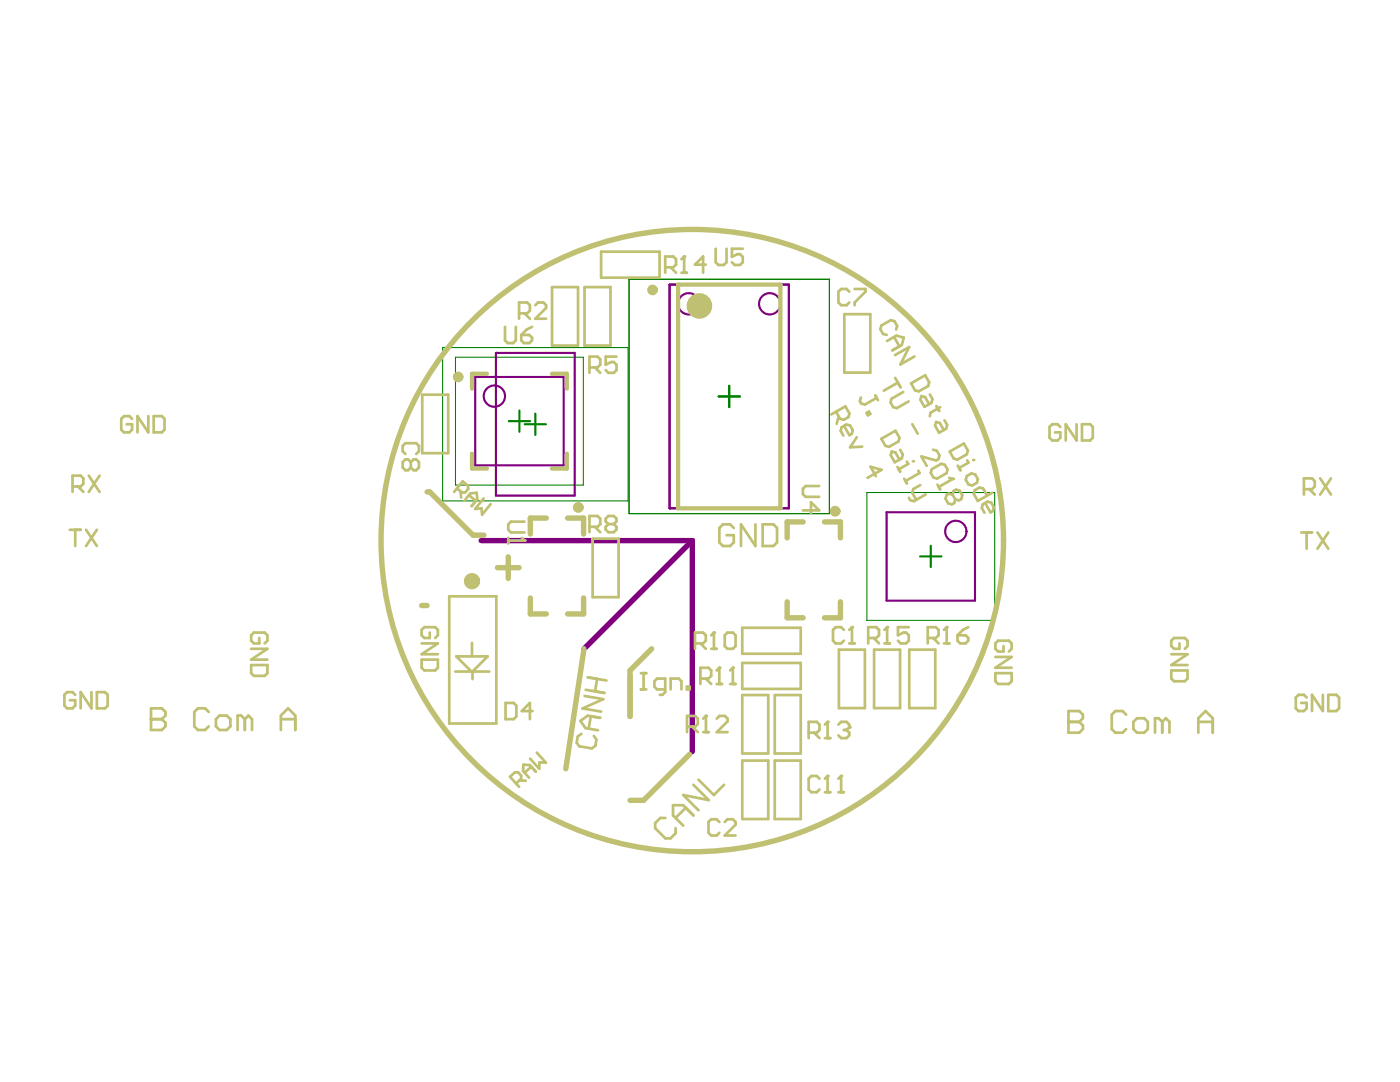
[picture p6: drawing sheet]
<svg xmlns="http://www.w3.org/2000/svg" width="279mm" height="216mm" viewBox="0 0 279 216" stroke-linecap="round" stroke-linejoin="round" font-family="sans-serif">
<path d="M143.4 79.1h4.3M145.5 77v4.2M101.5 84h4.3M103.7 81.9v4.3M104.7 84.7h4.3M106.8 82.5v4.3M183.6 111h4.3M185.8 108.9v4.3" fill="none" stroke="#008000" stroke-width=".43"/>
<path d="M125.5 55.7h40v46.8h-40zM88.3 69.4h37v30.6h-37zM90.9 71.3h25.5v25.5h-25.5zM173 98.3h25.5v25.5h-25.5z" fill="none" stroke="#008000" stroke-width=".21"/>
<g fill="none" stroke="#800080" stroke-width=".43">
<path d="M133.6 56.8h23.8v44.6h-23.8zM94.8 75.2h17.7v17.7h-17.7zM99 70.4h15.7v28.5h-15.7zM176.9 102.2h17.7v17.7h-17.7z"/>
<circle cx="98.7" cy="79" r="2.13"/>
<circle cx="137.5" cy="60.6" r="2.13"/>
<circle cx="153.6" cy="60.6" r="2.13"/>
<circle cx="190.8" cy="106" r="2.13"/>
</g>
<path d="M96 107.9h42.2M138.2 107.9v42.1M138.2 107.9l-21.6 21.6" fill="none" stroke="#800080" stroke-width="1.1"/>
<g fill="none" stroke="#c0c073" stroke-width=".54">
<path d="M110.2 57.3h5.2v11.7h-5.2zM116.7 57.3h5.1v11.7h-5.1zM120 50.2h11.6v5.2h-11.6zM84.3 78.8h5.2v11.6h-5.2zM168.5 62.7h5.2v11.6h-5.2zM89.7 119h9.4v25.4h-9.4zM118.3 107.5h5.2v11.7h-5.2zM90.8 134h3.3l-3-3h6.2l-3 3M94.2 128.3v2.6M94.3 134h3.4M94.3 134v1.5M148.1 138.7h5.2v11.7h-5.2z"/>
<path d="M148.1 125.3h11.7v5.1h-11.7zM148.1 132.3h11.7v5.2h-11.7zM154.6 138.7h5.2v11.7h-5.2zM167.4 129.6h5.2v11.7h-5.2zM168.4 125.7l-.5-.6h-1.1l-.6 .6v2.1l.6 .6h1.1l.5-.6M169.5 128.4h1.1M170 125.1v3.3M174.4 129.6h5.2v11.7h-5.2zM181.5 129.6h5.2v11.7h-5.2zM148.1 151.8h5.2v11.6h-5.2zM154.6 151.8h5.2v11.6h-5.2zM143.6 164l-.6-.5h-1.1l-.5 .5v2.2l.5 .5h1.1l.6-.5"/>
<path d="M144.6 164l.6-.5h1.1l.5 .5v.6l-2.2 2.1h2.2"/>
</g>
<g fill="none" stroke="#c0c073" stroke-width="1.1">
<path d="M85.2 98.2h.6l8.6 8.6h2.2M105.8 119.3v3.2h3.2M109 103.4h-3.2v3.2M113.3 103.4h3.2v3.2M116.5 119.3v3.2h-3.2M160.3 104.1h-3.2v3.2M164.5 104.1h3.2v3.2M84.1 120.8h1.1M116.6 129.5l-3.7 23.9M130.1 129.5l-4.4 4.3v9.2M157.1 120.1v3.2h3.2M167.7 120.1v3.2h-3.2"/>
<path d="M137.6 150.5l-9.2 9.2h-2.7"/>
</g>
<path d="M135.3 56.8h20.4v44.6h-20.4zM97.2 74.6h-3v3M110.1 74.6h3v3M94.2 90.5v3h3M113.1 90.5v3h-3" fill="none" stroke="#c0c073" stroke-width=".85"/>
<circle cx="170" cy="125.1" r=".27" fill="#c0c073"/>
<path d="M169.5 58.2l-.6-.5h-1l-.6 .5v2.2l.6 .5h1l.6-.5M170.6 57.7h2.1v.5l-2.1 2.2v.5M163.5 97h-2.7l-.6 .5v1.1l.6 .5h2.7M160.2 101.8h3.3l-1.6-1.6v2.2M139.8 135.4h1.6l.5-.5v-1.1l-.5-.6h-1.6v3.3M140.9 135.4l1 1.1M143 136.5h1.1M143.6 133.2v3.3M170 125.1l-.5 .6" fill="none" stroke="#c0c073" stroke-width=".54"/>
<circle cx="143.6" cy="133.2" r=".27" fill="#c0c073"/>
<path d="M143.6 133.2l-.6 .6M145.7 136.5h1.1M146.3 133.2v3.3" fill="none" stroke="#c0c073" stroke-width=".54"/>
<circle cx="146.3" cy="133.2" r=".27" fill="#c0c073"/>
<g fill="none" stroke="#c0c073" stroke-width=".54">
<path d="M80.9 90.6l-.5-.5v-1.1l.5-.6h2.2l.5 .6v1.1l-.5 .5M82 92.2l.5-.5h.6l.5 .5v1.1l-.5 .5h-.6l-.5-.5M82 92.2l-.6-.5h-.5l-.5 .5v1.1l.5 .5h.5l.6-.5M82 92.2v1.1M211.6 85.2l-.5-.5h-1.1l-.5 .5v2.2l.5 .5h1.1l.5-.5v-1.1h-1.1M214.9 84.7v3.2l-2.2-3.2v3.2M215.9 84.7h1.7l.5 .5v2.2l-.5 .5h-1.7zM260.2 97.6h1.6l.6-.5v-1.1l-.6-.5h-1.6v3.2M261.3 97.6l1.1 1.1M263.5 95.5l2.1 3.2M265.6 95.5l-2.1 3.2M146.3 133.2l-.6 .6"/>
<path d="M260.8 139.2l-.6-.6h-1.1l-.5 .6v2.1l.5 .6h1.1l.6-.6v-1h-1.1M264 138.6v3.3l-2.2-3.3v3.3M265.1 138.6h1.6l.5 .6v2.1l-.5 .6h-1.6zM163.5 155.4l-.5-.6h-1.1l-.5 .6v2.1l.5 .6h1.1l.5-.6M164.6 158.1h1.1M165.2 154.8v3.3"/>
</g>
<circle cx="165.2" cy="154.8" r=".27" fill="#c0c073"/>
<path d="M165.2 154.8l-.6 .6M167.3 158.1h1.1M167.9 154.8v3.3" fill="none" stroke="#c0c073" stroke-width=".54"/>
<circle cx="167.9" cy="154.8" r=".27" fill="#c0c073"/>
<path d="M142.8 49.6v2.7l.6 .6h1.1l.5-.6v-2.7M148.2 49.6h-2.1v1.7l1.1-.6h.5l.5 .6v1l-.5 .6h-1.1l-.5-.6M101.4 107.3v1.1M101.4 107.9h3.3M104.7 104.1h-2.7l-.6 .5v1.1l.6 .5h2.7M146.4 105.4l-.7-.8h-1.4l-.7 .8v2.8l.7 .7h1.4l.7-.7v-1.4h-1.4M150.8 104.6v4.3l-2.9-4.3v4.3M152.2 104.6h2.2l.7 .8v2.8l-.7 .7h-2.2zM100.9 140.3h1.6l.6 .5v2.2l-.6 .5h-1.6zM106.3 141.9h-2.2l1.7-1.6v3.2M167.9 154.8l-.6 .6" fill="none" stroke="#c0c073" stroke-width=".54"/>
<circle cx="104.7" cy="107.9" r=".27" fill="#c0c073"/>
<g fill="none" stroke="#c0c073" stroke-width=".54">
<path d="M103.6 62.5h1.6l.6-.5v-1.1l-.6-.5h-1.6v3.2M104.7 62.5l1.1 1.1M106.8 60.9l.6-.5h1.1l.5 .5v.5l-2.2 2.2h2.2M117.6 73.3h1.7l.5-.5v-1.1l-.5-.5h-1.7v3.2M118.7 73.3l1.1 1.1M123 71.2h-2.1v1.6l1.1-.6h.5l.5 .6v1.1l-.5 .5h-1.1l-.5-.5M14.5 97.1h1.6l.5-.6v-1l-.5-.6h-1.6v3.3M15.6 97.1l1 1.1M17.7 94.9l2.2 3.3M19.9 94.9l-2.2 3.3M13.9 105.7h2.2M15 105.7v3.2"/>
<path d="M17.2 105.7l2.1 3.2M19.3 105.7l-2.1 3.2M104.1 107.3l.6 .6M117.6 105.1h1.7l.5-.5v-1.1l-.5-.5h-1.7v3.2M118.7 105.1l1.1 1.1M121.4 104.6l-.5-.6v-.5l.5-.5h1.1l.5 .5v.5l-.5 .6M121.4 104.6l-.5 .5v.6l.5 .5h1.1l.5-.5v-.6l-.5-.5M121.4 104.6h1.1M259.7 106.3h2.1M260.8 106.3v3.2M262.9 106.3l2.2 3.2M265.1 106.3l-2.2 3.2"/>
<path d="M15 138.6l-.5-.5h-1.1l-.5 .5v2.2l.5 .5h1.1l.5-.5v-1.1h-1.1M18.3 138.1v3.2l-2.2-3.2v3.2M19.3 138.1h1.7l.5 .5v2.2l-.5 .5h-1.7zM185.1 127.3h1.7l.5-.5v-1.1l-.5-.6h-1.7v3.3M186.2 127.3l1.1 1.1M188.4 128.4h1.1M188.9 125.1v3.3M233.8 133.8h3.2v1.6l-.5 .5h-2.2l-.5-.5zM233.8 130.5h3.2l-3.2 2.2h3.2M235.4 128.4v1.1h-1.1l-.5-.6v-1.1l.5-.5h2.2l.5 .5v1.1l-.5 .6"/>
</g>
<circle cx="188.9" cy="125.1" r=".27" fill="#c0c073"/>
<path d="M173.3 127.3h1.6l.5-.5v-1.1l-.5-.6h-1.6v3.3M174.3 127.3l1.1 1.1M176.5 128.4h1.1M177 125.1v3.3M188.9 125.1l-.5 .6M191.1 126.8h1.6l.5 .5v.5l-.5 .6h-1.1l-.5-.6zM193.2 125.1l-1 .6-1.1 1.1" fill="none" stroke="#c0c073" stroke-width=".54"/>
<circle cx="177" cy="125.1" r=".27" fill="#c0c073"/>
<path d="M177 125.1l-.5 .6M181.4 125.1h-2.2v1.7l1.1-.6h.5l.6 .6v1l-.6 .6h-1.1l-.5-.6M198.7 134.3h3.2v1.6l-.5 .6h-2.2l-.5-.6zM198.7 131.1h3.2l-3.2 2.1h3.2M200.3 128.9v1.1h-1.1l-.5-.5v-1.1l.5-.6h2.2l.5 .6v1.1l-.5 .5M137.1 145h1.6l.6-.5v-1.1l-.6-.5h-1.6v3.2M138.2 145l1.1 1.1M140.3 146.1h1.1M140.9 142.9v3.2" fill="none" stroke="#c0c073" stroke-width=".54"/>
<circle cx="140.9" cy="142.9" r=".27" fill="#c0c073"/>
<path d="M138.7 128.4h1.6l.6-.6v-1l-.6-.6h-1.6v3.3M139.8 128.4l1.1 1.1M141.9 129.5h1.1M142.5 126.2v3.3M140.9 142.9l-.6 .5M143 143.4l.6-.5h1.1l.5 .5v.5l-2.2 2.2h2.2" fill="none" stroke="#c0c073" stroke-width=".54"/>
<circle cx="142.5" cy="126.2" r=".27" fill="#c0c073"/>
<g fill="none" stroke="#c0c073" stroke-width=".54">
<path d="M100.8 65.2v2.7l.5 .6h1.1l.5-.6v-2.7M104 66.8h1.6l.6 .6v.5l-.6 .6h-1l-.6-.6zM106.2 65.2l-1.1 .6-1.1 1M177 68l1.9-1 1.5 .4-.4 1.4-1.9 1.1M178.4 67.2l1.1 1.9M178.6 70.9l2.8-1.6-1.7 3.4 2.8-1.6M178.8 65.8l.2-.8-.5-.9-.7-.2-1.9 1.1-.2 .7 .5 .9 .8 .2M181.8 76.5l2.8-1.6 .8 1.4-.2 .7-1.8 1.1-.8-.2zM185.6 78.7l.5 .9-.2 .8-1.4 .8-.8-1.4 .2-.8 .7 .2 .8 1.4M91.2 97.5l1 .8 .7-.1 .5-.7v-.6l-1.1-.8-1.7 2.1M91.9 98l.1 1.3M92.7 99.9l1.2-1.4 1.2-.2 .2 1.3-1.2 1.4"/>
<path d="M93.6 98.8l1.4 1.1M96.5 99.5l-1.7 2.1 1.3-.2 .1 1.3 1.7-2.1M186.9 81.1l.5 .9zM187.2 81.5l-1.4 .8-.3 .8M187.6 81.3l-.4 .2M188.5 83.9l.5 .9-.2 .7-1.4 .8-.8-1.4 .2-.7 .8 .2 .8 1.4M189.5 90.1l2.9-1.6 .8 1.4-.2 .7-1.9 1.1-.8-.2zM193 91.9l.3 .4-1.9 1.1 .3 .5-.6-1M50.1 129.5h3.3l-3.3 2.1h3.3M50.1 132.7h3.3v1.6l-.6 .6h-2.1l-.6-.6zM51.7 127.3v1.1h-1l-.6-.6v-1l.6-.6h2.1l.6 .6v1l-.6 .6M84.1 131.6h3.3v1.6l-.6 .6h-2.1l-.6-.6z"/>
<path d="M84.1 128.4h3.3l-3.3 2.1h3.3M85.8 126.2v1.1h-1.1l-.6-.5v-1.1l.6-.6h2.1l.6 .6v1.1l-.6 .5M142.5 126.2l-.6 .6M144.6 126.8l.6-.6h1.1l.5 .6v2.1l-.5 .6h-1.1l-.6-.6zM103 156.3l1-.9v-.6l-.6-.7h-.6l-1 .9 1.8 2M103.7 155.7l1.2 .1M106 153l-1.3 1.2M106.9 154l-1.2-1.3-1.2-.1-.1 1.3 1.2 1.3M107.1 150.2l1.8 2-1.2-.1-.1 1.3-1.8-2"/>
</g>
<circle cx="194.2" cy="91.8" r=".27" fill="#c0c073"/>
<g fill="none" stroke="#c0c073" stroke-width=".54">
<path d="M132.8 53.3h1.6l.5-.5v-1.1l-.5-.5h-1.6v3.2M133.8 53.3l1.1 1.1M136 54.4h1.1M136.5 51.2v3.2M192.9 95l1-.5 .7 .2 .6 .9-.3 .7-.9 .6-.7-.2-.6-1zM198 98.4l-2.9 1.6-.8-1.5 .2-.7 1-.5 .7 .2 .8 1.4M196.6 100.4l1.1 1.8 .4-.2 .2-.8-.5-.9-.7-.2-1 .5-.2 .8 .6 .9M116.7 138.9l3.7 .6-4.1 1.9 3.7 .6M116.9 137.6l3.7 .7M117.3 135.2l3.7 .6M119.2 135.5l-.4 2.5M116 146.4l-.7 .5-.2 1.3 .5 .7 2.5 .4 .7-.5 .2-1.2-.5-.7"/>
<path d="M117.9 142.9l-.4 2.5M119.8 143.2l-2.5-.4-1.5 1 1.1 1.5 2.4 .4"/>
</g>
<path d="M99.3 113.3h4.3M101.4 111.1v4.3" fill="none" stroke="#c0c073" stroke-width="1.1"/>
<circle cx="136.5" cy="51.2" r=".27" fill="#c0c073"/>
<g fill="none" stroke="#c0c073" stroke-width=".54">
<path d="M136.5 51.2l-.5 .5M140.9 52.8h-2.2l1.6-1.6v3.2M127.9 134.3h1.1M127.9 137.6h1.1M128.4 134.3v3.3M132.8 137.6h-1.7l-.5-.6v-1.1l.5-.5h1.7v2.7l-.6 .5h-.5M133.8 137.6v-2.2h1.7l.5 .5v1.7M137.1 137h.5v.6h-.5zM138.4 156.6l3 3.1-5-1.1 3 3.1M139.4 155.6l3.1 3 2-2M161.4 146.2h1.6l.5-.5v-1.1l-.5-.6h-1.6v3.3M162.5 146.2l1 1.1"/>
<path d="M164.6 147.3h1.1M165.2 144v3.3M132.8 163.2h-1l-1 1v1.1l2 2h1l1-1v-1M136.9 161.2l-2.1 2M138.4 162.7l-2-2h-2.1v2l2.1 2"/>
</g>
<circle cx="165.2" cy="144" r=".27" fill="#c0c073"/>
<path d="M165.2 144l-.6 .6M167.3 144.6l.6-.6h1l.6 .6v.5" fill="none" stroke="#c0c073" stroke-width=".54"/>
<circle cx="169.5" cy="145.1" r=".27" fill="#c0c073"/>
<path d="M30.1 141.3v4.4h2.2l.7-.8v-.7l-.7-.7h-2.2M168.4 145.7h.5M168.9 145.7l.6 .5v.5l-.6 .6h-1l-.6-.6M169.5 145.1l-.6 .6" fill="none" stroke="#c0c073" stroke-width=".54"/>
<circle cx="30.1" cy="143.5" r=".27" fill="#c0c073"/>
<g fill="none" stroke="#c0c073" stroke-width=".54">
<path d="M178.7 75.4l1 1.9M179.2 76.3l-2.8 1.7M180.3 78.2l-2.4 1.4-.2 .7 .6 .9 .7 .2 2.3-1.3M26.4 83.6l-.6-.6h-1.1l-.5 .6v2.1l.5 .6h1.1l.6-.6v-1h-1.1M29.6 83v3.3l-2.2-3.3v3.3M30.7 83h1.6l.5 .6v2.1l-.5 .6h-1.6zM182.1 84.6l1 1.9M186 93.6l1.8-1.1 .8 .3 .5 .9-.2 .7-1.9 1.1-.7-.2-.5-.9zM186.2 89.7l.8 .2 .5 1-.2 .7-.5 .3-2.9-.8 1 1.9M187.1 96.7l.5 .9M190.2 95.6l-2.8 1.6M30.1 141.3h2.2l.7 .8v.7l-.7 .7h-2.2"/>
<path d="M41.7 142.1l-.8-.8h-1.4l-.7 .8v2.8l.7 .8h1.4l.8-.8M43.1 143.5l.7-.7h1.5l.7 .7v1.4l-.7 .8h-1.5l-.7-.8zM48.9 143.5l-.8-.7h-.7v2.9M48.9 143.5v2.2M48.9 143.5l.7-.7 .7 .7v2.2M56.1 143.5h2.8M56.1 145.7v-2.9l1.4-1.5 1.4 1.5v2.9"/>
</g>
<circle cx="190.2" cy="95.6" r=".27" fill="#c0c073"/>
<path d="M171.8 79.3l-.2 .8 .3 .4 .7 .2 2.4-1.3M174.7 78.9l.5 1M172.9 82.4l.5-.3 .3 .5-.5 .3zM175.9 87.6l2.8-1.7 .8 1.5-.2 .7-1.9 1.1-.7-.2zM179.1 93.2l.5 .9M179.6 89.8l.6 .9-.2 .7-1.4 .8-.8-1.4 .2-.7 .7 .2 .8 1.4M181 92.1l.3 .5-1.9 1M189.4 95.4l.8 .2M190.1 98.7l.2-.7 .5-.3 .7 .2 .5 .9-.2 .8-.4 .2-.8-.2M190.1 98.7l-.7-.2-.5 .3-.2 .7 .5 .9 .8 .2 .4-.2 .2-.8M190.1 98.7l.5 .9" fill="none" stroke="#c0c073" stroke-width=".54"/>
<circle cx="182.2" cy="92" r=".27" fill="#c0c073"/>
<path d="M166.8 82.2l.8 1.4 .8 .2 .9-.6 .2-.7-.8-1.4-2.8 1.6M167.4 83.1l-.4 1.5M168.4 85l1.1 1.8 .5-.2 .2-.8-.5-.9-.8-.2-.9 .5-.2 .8 .5 .9M171 87.2l-1.3 2.1 2.4-.2M174.8 95l-1.1-1.9 2.2 .6-2.8 1.6M180.4 95.5l.6 1M183.3 93.9l.2 .5-2.8 1.6M183.7 96.8l-1.4 .8-.2 .7 .8 1.4M184.7 98.7l-2.3 1.3-.7-.2-.3-.5M213.2 141.9v4.3h2.2l.7-.7v-.7l-.7-.8h-2.2" fill="none" stroke="#c0c073" stroke-width=".54"/>
<circle cx="213.2" cy="144" r=".27" fill="#c0c073"/>
<path d="M213.2 141.9h2.2l.7 .7v.7l-.7 .7h-2.2M224.8 142.6l-.8-.7h-1.4l-.7 .7v2.9l.7 .7h1.4l.8-.7M226.2 144l.7-.7h1.5l.7 .7v1.5l-.7 .7h-1.5l-.7-.7zM232 144l-.8-.7h-.7v2.9M232 144v2.2M232 144l.7-.7 .7 .7v2.2M239.2 144h2.8M239.2 146.2v-2.9l1.4-1.4 1.4 1.4v2.9" fill="none" stroke="#c0c073" stroke-width=".54"/>
<g fill="none" stroke="#c0c073" stroke-width="1.1">
<circle cx="130.2" cy="57.9" r=".53"/>
<circle cx="91.4" cy="75.2" r=".53"/>
<circle cx="115.4" cy="101.3" r=".54"/>
<circle cx="138.2" cy="107.9" r="62.1"/>
<circle cx="166.7" cy="102" r=".54"/>
</g>
<circle cx="139.6" cy="61" r="1.28" fill="none" stroke="#c0c073" stroke-width="2.6"/>
<circle cx="94.2" cy="116" r=".54" fill="none" stroke="#c0c073" stroke-width="2.2"/>
</svg>
